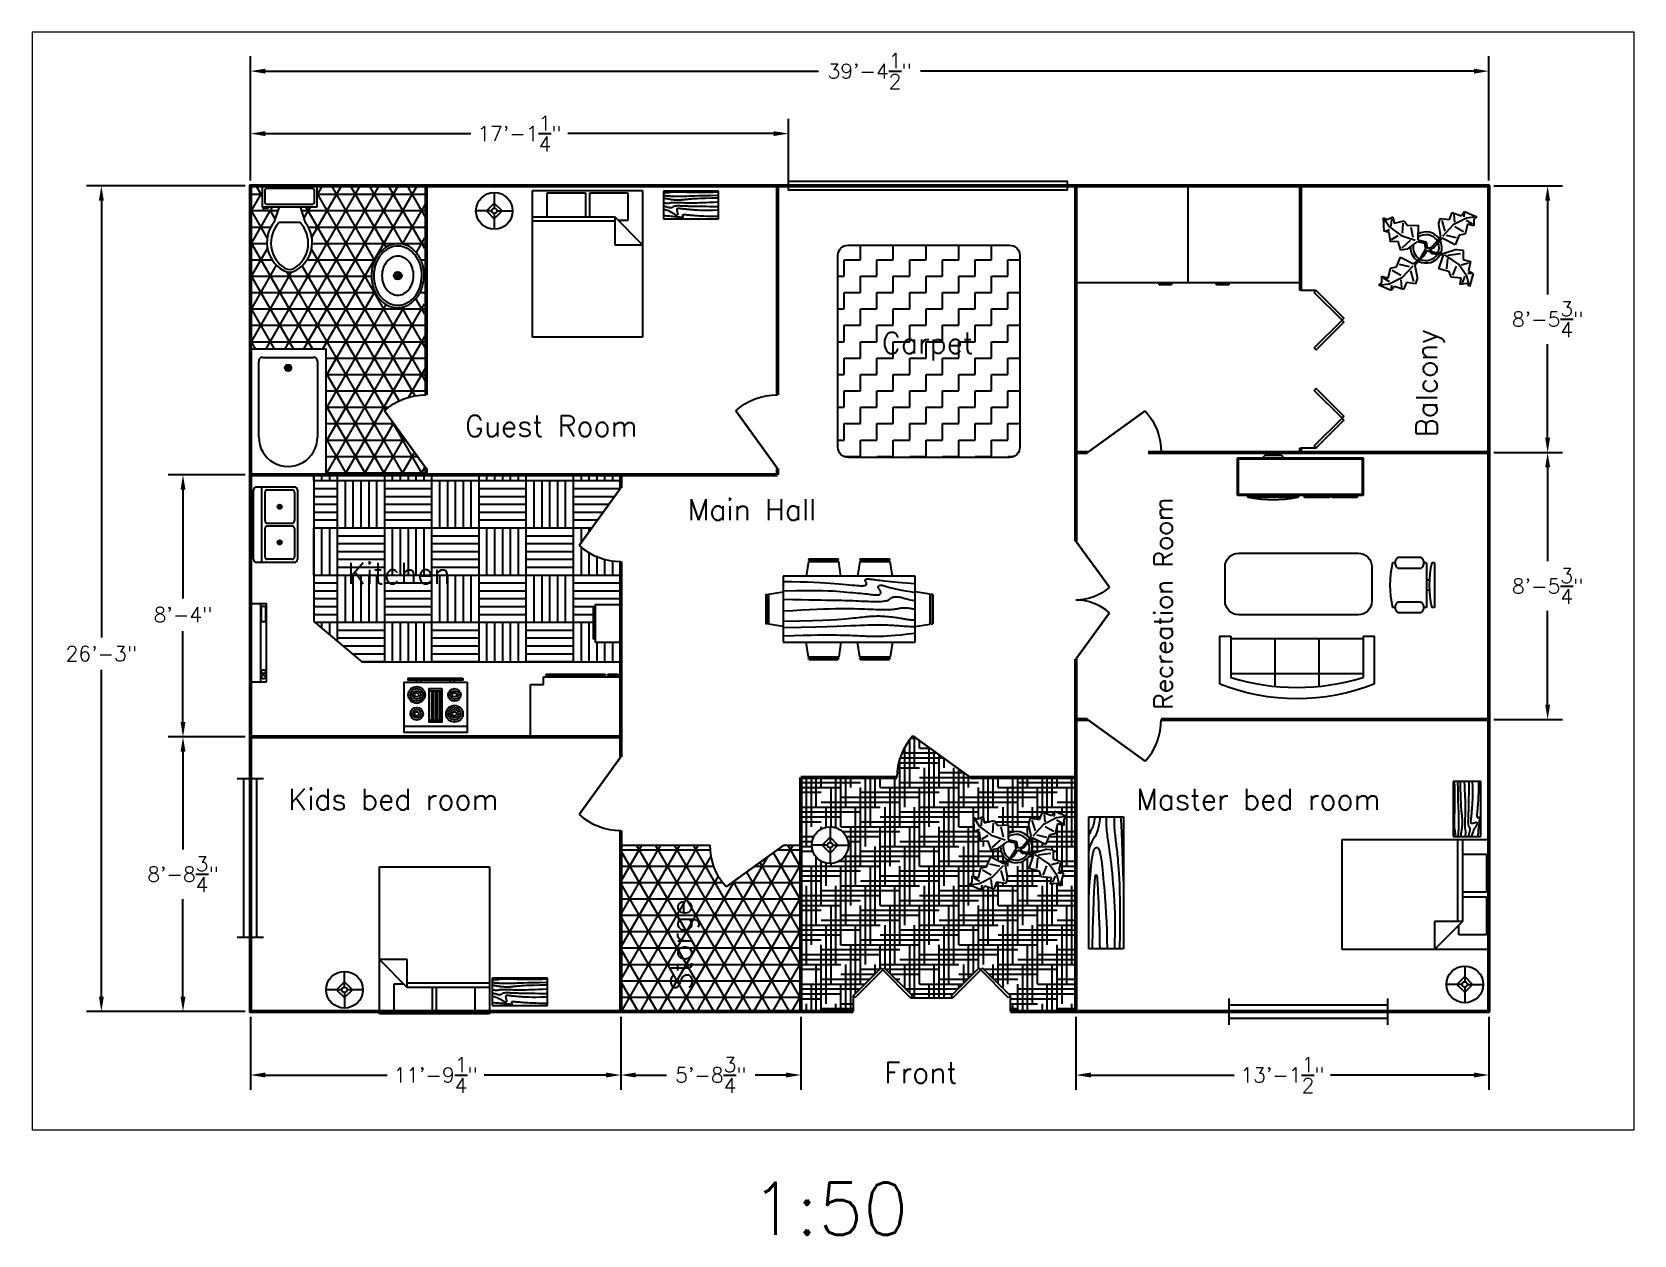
# Paper-space layout 'Floor plan' of a CAD drawing. Header units: inches. Extents: x 0.2 to 12.4, y 1 to 10.1.
# The model-space entities are those that its viewports show. They can reach past a viewport. Long polylines and large blocks are cut down to what shows.
import ezdxf

# ---------------------------------------------------------------- set-up
doc = ezdxf.new("R2010")
doc.units = ezdxf.units.IN
doc.header["$LTSCALE"] = 0.03937
doc.header["$MEASUREMENT"] = 0
for name, color, linetype in [('Blocks', 4, 'Continuous'), ('Dim', 3, 'Continuous'), ('Doors', 6, 'Continuous'), ('Hatches', 2, 'Continuous'), ('Text', 1, 'Continuous')]:
    doc.layers.add(name, color=color, linetype=linetype)
doc.styles.get("Standard").update_dxf_attribs({"font": 'simplex.shx', "height": 0.4})
doc.dimstyles.get("Standard").update_dxf_attribs({"dimscale": 800, "dimtxt": 0.007087, "dimasz": 0.007087, "dimexe": 0.007087, "dimexo": 0.002461, "dimgap": 0.003543, "dimtad": 0, "dimtih": 1, "dimtoh": 1, "dimzin": 0, "dimdsep": 46, "dimlunit": 4, "dimtxsty": 'Standard', "dimcen": 0.003543, "dimadec": 0, "dimazin": 0, "dimtfac": 1, "dimtofl": 0, "dimtmove": 0, "dimatfit": 3, "dimfxl": 0.03937, "dimtolj": 1, "dimtzin": 0, "dimarcsym": 0})

psp = doc.layouts.new('Floor plan')

# ---------------------------------------------------------------- texts
at = {"insert": (5.694, 1.356), "char_height": 0.4, "attachment_point": 1}
psp.add_mtext('1:50', dxfattribs=at)

msp = doc.modelspace()

# ---------------------------------------------------------------- texts
at = {"layer": 'Text', "char_height": 8, "attachment_point": 1}
for s, insert in [('Carpet', (13.518, 102.078)), ('Guest Room', (-145.531, 70.505)), ('Main Hall', (-60.579, 38.524)), ('Kitchen', (-190.508, 14.275)), ('Kids bed room', (-212.972, -71.986)), ('Master bed room', (110.476, -71.986)), ('Front', (14.438, -176.198))]:
    msp.add_mtext_dynamic_manual_height_columns(s, width=112.28997, gutter_width=0.492, heights=[0], dxfattribs=dict(at, insert=insert))
at = {"layer": 'Text', "attachment_point": 1, "rotation": 90}
for s, insert, char_height in [('Balcony', (217.353, 62.256), 8), ('Recreation Room', (117.397, -41.712), 7), ('Storge', (-66.999, -148.745), 8)]:
    msp.add_mtext_dynamic_manual_height_columns(s, width=112.28997, gutter_width=0.492, heights=[0], dxfattribs=dict(at, insert=insert, char_height=char_height))

# ---------------------------------------------------------------- blocks, each defined once
blk = doc.blocks.new('Bed - Queen')
at = {"linetype": 'Continuous'}
for p, q in [((0, -56.000021), (0, 0)), ((0, 0), (41.999993, 0)), ((41.999993, 0), (41.999993, -56.000021)), ((5.599993, -0.84), (20.159986, -0.84)), ((5.599993, -10.08), (5.599993, -0.84)), ((20.159986, -0.84), (20.159986, -10.08)), ((21.839993, -0.84), (36.399993, -0.84)), ((21.839993, -10.08), (21.839993, -0.84)), ((36.399993, -0.84), (36.399993, -11.48)), ((0, -10.08), (31.36, -10.08)), ((31.36, -11.76), (0, -11.76)), ((41.999993, -20.72), (31.36, -10.08)), ((31.36, -10.08), (31.36, -20.72)), ((36.399993, -11.48), (32.759552, -11.48)), ((31.36, -20.72), (41.999993, -20.72)), ((41.999993, -56.000021), (0, -56.000021))]:
    blk.add_line(p, q, dxfattribs=at)
blk = doc.blocks.new('Bath Tub - 26 x 60 in.')
for p, q in [((8, -18), (10, -18)), ((9, -17), (9, -19))]:
    blk.add_line(p, q)
blk.add_lwpolyline([(0, -36), (0, 0), (60, 0), (60, -36)], close=True)
for points in [[(4, -30), (4, -6)], [(6, -4), (42, -4)], [(42, -32), (6, -32)]]:
    blk.add_lwpolyline(points)
for radius in [1.5, 1]:
    blk.add_circle((9, -18), radius)
for centre, radius, start, end in [((5.75, -5.75), 1.77, 81.8699, 188.1301), ((42, -18), 14, 270, 90), ((5.75, -30.25), 1.77, 171.8699, 278.1301)]:
    blk.add_arc(centre, radius, start, end)
blk = doc.blocks.new('Toilet - top')
for p, q in [((9.5, -6), (9.5, -2)), ((-10, -8.5), (-8, -8.5)), ((-10, -9.5), (-10, -8.5)), ((-7, -9.5), (-10, -9.5)), ((-8, -8.5), (-8, -8)), ((-7, -8), (-7, -9.5)), ((-4, -8), (-6, -14)), ((4, -8), (6, -14)), ((4, -14), (-4, -14))]:
    blk.add_line(p, q)
blk.add_lwpolyline([(10.5, -8), (10.5, 0), (-10.5, 0), (-10.5, -8)], close=True)
for points in [[(-9.5, -2), (-9.5, -6)], [(8.5, -1), (-8.5, -1)], [(-8.5, -7), (8.5, -7)]]:
    blk.add_lwpolyline(points)
for centre, radius, start, end in [((-8.62, -1.88), 0.884, 81.8699, 188.1301), ((-8.62, -6.12), 0.884, 171.8699, 278.1301), ((8.62, -1.88), 0.884, 351.8699, 98.1301), ((8.62, -6.12), 0.884, 261.8699, 8.1301), ((3.52, -21.58), 12.17, 141.46911, 247.97143), ((4.2, -21.82), 11.33, 136.36773, 238.94682), ((-3.52, -21.58), 12.17, 292.02843, 38.53071), ((-4.2, -21.82), 11.33, 301.05301, 43.63209), ((0, -27.88), 4, 245.73182, 294.26817), ((0, -29), 4, 254.86053, 285.13947)]:
    blk.add_arc(centre, radius, start, end)
blk = doc.blocks.new('Sink - Oval top')
for p, q in [((-1, 0), (1, 0)), ((0, 1), (0, -1))]:
    blk.add_line(p, q)
at = {"linetype": 'Continuous'}
for points in [[(-12.23, 0.39, 0.117634), (-11.46, -3.36, 0.104469), (-8.88, -6.8, 0.090016), (-5.08, -9.07, 0.08192), (-0.32, -10.02, 0.08192), (4.49, -9.38, 0.090016), (8.42, -7.36, 0.104469), (11.22, -4.09, 0.117634), (12.23, -0.39, 0.117634), (11.46, 3.36, 0.104469), (8.88, 6.8, 0.090016), (5.08, 9.07, 0.08192), (0.32, 10.02, 0.08192), (-4.49, 9.38, 0.090016), (-8.42, 7.36, 0.104469), (-11.22, 4.09, 0.117634)], [(-11.29, 0.16, 0.118622), (-10.52, -3.25, 0.104678), (-8.07, -6.36, 0.089562), (-4.54, -8.37, 0.081185), (-0.13, -9.15, 0.081185), (4.3, -8.49, 0.089562), (7.89, -6.58, 0.104678), (10.42, -3.55, 0.118622), (11.29, -0.16, 0.118622), (10.52, 3.25, 0.104678), (8.07, 6.36, 0.089562), (4.54, 8.37, 0.081185), (0.13, 9.15, 0.081185), (-4.3, 8.49, 0.089562), (-7.89, 6.58, 0.104678), (-10.42, 3.55, 0.118622)], [(-7.42, 0.08, 0.118283), (-6.91, -2.17, 0.104607), (-5.29, -4.21, 0.089718), (-2.97, -5.53, 0.081436), (-0.07, -6.04, 0.081436), (2.84, -5.59, 0.089718), (5.2, -4.33, 0.104607), (6.86, -2.32, 0.118283), (7.42, -0.08, 0.118283), (6.91, 2.17, 0.104607), (5.29, 4.21, 0.089718), (2.97, 5.53, 0.081436), (0.07, 6.04, 0.081436), (-2.84, 5.59, 0.089718), (-5.2, 4.33, 0.104607), (-6.86, 2.32, 0.118283)]]:
    blk.add_lwpolyline(points, format="xyb", close=True, dxfattribs=at)
for radius in [1.5, 1]:
    blk.add_circle((0, 0), radius)
blk = doc.blocks.new('Door - Bifold 60 in. Opening')
for p, q in [((0, 6), (0, 0)), ((60, 0), (60, 6))]:
    blk.add_line(p, q)
for points in [[(0.7071, 5.2929), (0, 6), (10.6066, 16.6066), (11.3137, 15.8995)], [(21.9203, 5.2929), (11.3137, 15.8995), (12.0208, 16.6066), (22.6274, 6)], [(38.0797, 5.2929), (37.3725, 6), (47.9792, 16.6066), (48.6863, 15.8995)], [(59.2929, 5.2929), (48.6863, 15.8995), (49.3933, 16.6066), (60, 6)]]:
    blk.add_lwpolyline(points, close=True)
blk = doc.blocks.new('Window - Wood Frame 36 in. Wide plan')
for p, q in [((0, 6), (0, 0)), ((0, 4.5), (36, 4.5)), ((36, 6), (36, 0)), ((0, 3), (36, 3)), ((0, 1.5), (36, 1.5))]:
    blk.add_line(p, q)
blk = doc.blocks.new('Plant - Rubber or Philodendron')
at = {"linetype": 'Continuous'}
for p, q in [((8.8871, 10.7908), (9.9809, 13.4933)), ((9.9809, 13.4933), (13.3837, 12.301)), ((10.5828, 12.6946), (10.8893, 9.7953)), ((13.3837, 12.301), (14.68, 13.9039)), ((14.5816, 13.2037), (14.3848, 11.8033)), ((14.68, 13.9039), (19.3848, 11.8146)), ((-16.2005, 11.4774), (-13.9899, 8.1064)), ((-16.2005, 11.4774), (-14.8639, 10.7964)), ((-16.0159, 6.3329), (-16.2005, 11.4774)), ((-14.0069, 5.8704), (-16.0159, 6.3329)), ((-15.3434, 6.5514), (-13.9984, 6.9884)), ((-14.8639, 10.7964), (-12.6195, 11.8975)), ((-13.9899, 8.1064), (-9.5434, 4.7185)), ((-13.3174, 8.325), (-13.0735, 11.0065)), ((-12.6195, 11.8975), (-12.1909, 9.4345)), ((-12.1909, 9.4345), (-8.3829, 10.3)), ((-8.8369, 9.409), (-9.0894, 5.6095)), ((-8.3829, 10.3), (-7.0549, 8.501)), ((-7.0549, 8.501), (-3.0284, 8.6941)), ((-4.8529, 4.012), (-5.7184, 7.82)), ((-3.0284, 8.6941), (-3.0709, 3.1041)), ((4.6914, 8.8812), (5.3859, 11.2828)), ((4.6914, 8.8812), (5.5014, 4.4831)), ((5.3859, 11.2828), (8.8871, 10.7908)), ((5.9878, 10.4842), (7.1971, 6.3869)), ((10.3916, 8.7942), (6.2847, 4.4028)), ((15.3859, 11.3055), (10.3916, 8.7942)), ((14.2977, 6.1031), (10.9934, 7.9956)), ((15.7909, 9.1065), (14.8995, 5.3044)), ((15.2875, 10.6053), (17.5907, 9.2105)), ((19.3848, 11.8146), (15.3859, 11.3055)), ((18.1925, 8.4119), (15.7909, 9.1065)), ((19.3848, 11.8146), (18.1868, 10.9119)), ((18.1868, 10.9119), (18.1925, 8.4119)), ((-13.5868, 2.2894), (-14.0069, 5.8704)), ((-10.6784, 2.491), (-13.5868, 2.2894)), ((-13.1329, 3.1804), (-10.6614, 4.727)), ((-9.5858, -0.8715), (-10.6784, 2.491)), ((-9.5434, 4.7185), (-4.1917, 2.9888)), ((-9.1318, 0.0195), (-5.9793, 2.9025)), ((-7.1228, -0.443), (-3.5248, 2.2131)), ((-3.5248, 2.2131), (-3.3011, 2.4355)), ((-3.3011, 2.4355), (-0.5306, 1.7947)), ((-3.0709, 3.1041), (0.0797, 2.3163)), ((-0.5306, 1.7947), (-0.2255, -0.5527)), ((-0.5306, 1.7947), (-0.5306, 1.7947)), ((0.0797, 2.3163), (0.4866, -0.031)), ((0.4866, -0.031), (2.1141, 0.2298)), ((2.1141, 0.2298), (5.4346, 3.9146)), ((6.1032, 3.6844), (2.8262, -0.031)), ((5.4346, 3.9146), (5.5014, 4.4831)), ((11.1089, 1.1958), (6.1032, 3.6844)), ((7.7005, 4.8881), (11.5025, 3.9967)), ((12.7005, 4.8994), (11.1089, 1.1958)), ((14.8995, 5.3044), (12.7005, 4.8994)), ((-11.3237, -7.2629), (-9.7321, -3.5593)), ((-9.7321, -3.5593), (-4.7264, -6.0479)), ((-7.1228, -0.443), (-9.5858, -0.8715)), ((-2.019, -3.6148), (-4.7264, -6.0479)), ((-4.0579, -6.2781), (-0.9375, -3.1608)), ((-2.019, -3.6148), (-0.2255, -0.5527)), ((-0.9375, -3.1608), (0.5883, -0.8135)), ((0.5883, -0.8135), (2.2447, -2.0916)), ((2.8262, -0.031), (1.3003, -0.5527)), ((1.3003, -0.5527), (2.4193, -1.4655)), ((2.2447, -2.0916), (6.7108, -2.6626)), ((2.4193, -1.4655), (6.895, -2.1175)), ((4.943, -7.9659), (6.7108, -2.6626)), ((11.6605, -0.5413), (6.895, -2.1175)), ((12.3677, -6.1981), (7.219, -2.6772)), ((8.125, -4.0768), (7.7715, -7.9659)), ((8.3544, -2.7453), (13.1973, -2.1704)), ((11.6605, -0.5413), (14.1354, -0.8948)), ((16.2567, -5.8446), (13.4283, -6.5517)), ((14.1354, -0.8948), (14.1354, -4.4304)), ((14.1354, -4.4304), (16.9638, -5.1375)), ((16.9638, -5.1375), (16.2567, -8.673)), ((-16.8157, -10.7754), (-14.4141, -11.4699)), ((-16.8101, -13.2754), (-16.8157, -10.7754)), ((-13.9107, -12.9688), (-16.2139, -11.574)), ((-14.4141, -11.4699), (-13.5228, -7.6679)), ((-14.0091, -13.669), (-9.0148, -11.1577)), ((-13.5228, -7.6679), (-11.3237, -7.2629)), ((-12.921, -8.4665), (-9.6166, -10.359)), ((-6.3237, -7.2516), (-10.1257, -6.3602)), ((-9.206, -15.0581), (-9.5126, -12.1588)), ((-9.0148, -11.1577), (-4.9047, -6.8122)), ((-4.611, -12.8477), (-5.8203, -8.7504)), ((-4.1246, -6.8466), (-4.0579, -6.2781)), ((-3.3146, -11.2447), (-4.1246, -6.8466)), ((-3.3146, -11.2447), (-4.0092, -13.6463)), ((8.8321, -9.0266), (4.943, -7.9659)), ((9.5392, -11.1479), (8.8321, -9.0266)), ((13.4283, -11.5015), (9.5392, -11.1479)), ((10.2463, -10.4408), (11.6605, -6.9053)), ((15.5496, -10.7943), (12.3677, -6.1981)), ((13.0748, -13.9763), (13.4283, -11.5015)), ((14.8425, -10.7943), (13.7819, -13.2692)), ((16.6103, -14.6834), (15.5496, -10.7943)), ((17.3174, -9.7337), (15.9032, -9.7337)), ((16.2567, -8.673), (18.0245, -9.7337)), ((18.0245, -9.7337), (16.6103, -14.6834)), ((-18.008, -14.1781), (-16.8101, -13.2754)), ((-18.008, -14.1781), (-14.0091, -13.669)), ((-13.3032, -16.2674), (-18.008, -14.1781)), ((-12.0069, -14.6645), (-13.3032, -16.2674)), ((-13.2048, -15.5672), (-13.008, -14.1668)), ((-8.6042, -15.8568), (-12.0069, -14.6645)), ((-7.5103, -13.1543), (-8.6042, -15.8568)), ((-4.0092, -13.6463), (-7.5103, -13.1543)), ((15.5496, -13.6228), (13.0748, -13.9763)), ((16.6103, -14.6834), (15.5496, -13.6228))]:
    blk.add_line(p, q, dxfattribs=at)
for centre, radius, start, end in [((0, 0), 6.1275, 34.37569, 120.1028), ((0.0308, 0.1664), 6, 178.6147, 235.1169), ((0.0308, 0.1664), 5, 168.1647, 238.6725), ((-0.0601, -0.2075), 5.2461, 33.82192, 124.9414), ((-0.2664, 0.1682), 5.2775, 338.4094, 20.03007), ((-0.098, 0.1364), 6.1288, 341.2017, 26.09184), ((-0.0234, 0.3825), 6.1492, 242.5812, 331.2714), ((-0.1102, 0.4886), 5.2883, 247.3711, 327.472)]:
    blk.add_arc(centre, radius, start, end, dxfattribs=at)
blk = doc.blocks.new('Lamp - Table')
at = {"linetype": 'Continuous'}
for p, q in [((0, 7), (0, 1)), ((-1, 0), (-7, 0)), ((0, 3), (-3, 0)), ((-3, 0), (0, -3)), ((3, 0), (0, 3)), ((0, -3), (3, 0)), ((1, 0), (7, 0)), ((0, -1), (0, -7))]:
    blk.add_line(p, q, dxfattribs=at)
for radius in [7, 1]:
    blk.add_circle((0, 0), radius, dxfattribs=at)
blk = doc.blocks.new('Dining Set - 36 x 72 in.')
at = {"linetype": 'Continuous'}
for p, q in [((-22, 27.5), (-22.1562, 26.50042)), ((-5.8416, 26.5), (-22.1534, 26.5)), ((-22, 27.5), (-6, 27.5)), ((-5.8437, 26.49966), (-6, 27.5)), ((6, 27.5), (5.8438, 26.50042)), ((22.1584, 26.5), (5.8466, 26.5)), ((6, 27.5), (22, 27.5)), ((22.1563, 26.49966), (22, 27.5)), ((36, 18), (-36, 18)), ((-36, 18), (-36, -18)), ((-22.2343, 26.00059), (-23.4847, 17.99762)), ((-22.2304, 26), (-5.7608, 26)), ((-4.5152, 17.99762), (-5.7655, 25.99926)), ((5.7657, 26.00059), (4.5153, 17.99762)), ((5.7696, 26), (22.2392, 26)), ((23.4848, 17.99762), (22.2345, 25.99926)), ((36, -18), (36, 18)), ((-44.0006, 8.23428), (-35.9976, 9.48474)), ((44.0006, 8.23428), (35.9976, 9.48474)), ((-45.5, 8), (-44.5004, 8.15617)), ((-45.5, 8), (-45.5, -8)), ((-44.5, -8.15843), (-44.5, 8.15338)), ((-44, 8.23041), (-44, -8.23915)), ((44, 8.23041), (44, -8.23915)), ((44.5, -8.15843), (44.5, 8.15338)), ((45.5, 8), (44.5005, 8.15617)), ((45.5, 8), (45.5, -8)), ((-44.4997, -8.15631), (-45.5, -8)), ((-35.9976, -9.48476), (-43.9993, -8.2345)), ((35.9976, -9.48476), (43.9993, -8.2345)), ((44.4997, -8.15631), (45.5, -8)), ((-36, -18), (36, -18)), ((-22.2343, -26.0006), (-23.4847, -17.99762)), ((-22.2304, -26), (-5.7608, -26)), ((-4.5152, -17.99762), (-5.7655, -25.99928)), ((5.7657, -26.0006), (4.5153, -17.99762)), ((5.7696, -26), (22.2392, -26)), ((23.4848, -17.99762), (22.2345, -25.99928)), ((-22, -27.5), (-22.1562, -26.50044)), ((-5.8416, -26.5), (-22.1534, -26.5)), ((-22, -27.5), (-6, -27.5)), ((-5.8437, -26.49967), (-6, -27.5)), ((6, -27.5), (5.8438, -26.50044)), ((22.1584, -26.5), (5.8466, -26.5)), ((6, -27.5), (22, -27.5)), ((22.1563, -26.49967), (22, -27.5))]:
    blk.add_line(p, q, dxfattribs=at)
for points in [[(-36, 15), (-31.1772, 14.97754), (-26.8079, 14.91406), (-22.8538, 14.81543), (-19.276, 14.6875), (-16.0362, 14.53613), (-13.0957, 14.36718), (-10.4159, 14.18652), (-7.9583, 14), (-5.6904, 13.81315), (-3.6035, 13.63021), (-1.6954, 13.45508), (0.0365, 13.29166), (1.5945, 13.14388), (2.9811, 13.01562), (4.1988, 12.9108), (5.25, 12.83333), (6.1393, 12.78613), (6.8802, 12.76823), (7.4883, 12.77767), (7.9792, 12.8125), (8.3685, 12.87077), (8.6719, 12.95052), (8.9049, 13.0498), (9.0833, 13.16666), (9.2205, 13.29899), (9.3216, 13.44401), (9.3895, 13.59879), (9.4271, 13.76041), (9.4373, 13.92594), (9.4232, 14.09245), (9.3875, 14.257), (9.3333, 14.41666), (9.2638, 14.56917), (9.1836, 14.71484), (9.0975, 14.85465), (9.0104, 14.98958), (8.9272, 15.1206), (8.8529, 15.2487), (8.7922, 15.37483), (8.75, 15.5), (8.7305, 15.62467), (8.7344, 15.74739), (8.7617, 15.86621), (8.8125, 15.97916), (8.8867, 16.08431), (8.9844, 16.17968), (9.1055, 16.26334), (9.25, 16.33333), (9.4189, 16.38802), (9.6172, 16.42708), (9.8506, 16.45052), (10.125, 16.45833), (10.4463, 16.45052), (10.8203, 16.42708), (11.2529, 16.38802), (11.75, 16.33333), (12.3184, 16.26318), (12.9694, 16.17838), (13.7151, 16.07991), (14.5677, 15.96875), (15.5395, 15.84586), (16.6426, 15.71224), (17.8893, 15.56884), (19.2917, 15.41666), (20.859, 15.25667), (22.5879, 15.08984), (24.4721, 14.91715), (26.5052, 14.73958), (28.6809, 14.5581), (30.9929, 14.3737), (33.4347, 14.18733), (36, 14)], [(-36, 10), (-28.9766, 10.14274), (-23.1725, 10.20442), (-18.4241, 10.19775), (-14.5677, 10.13541), (-11.4399, 10.03011), (-8.877, 9.89453), (-6.7154, 9.74137), (-4.7917, 9.58333), (-2.9698, 9.43082), (-1.2246, 9.28515), (0.4415, 9.14534), (2.026, 9.01041), (3.5266, 8.87939), (4.9408, 8.7513), (6.266, 8.62516), (7.5, 8.5), (8.6411, 8.37549), (9.6914, 8.2539), (10.6538, 8.13818), (11.5312, 8.03125), (12.3267, 7.93603), (13.043, 7.85547), (13.6831, 7.79248), (14.25, 7.75), (14.7471, 7.7303), (15.1797, 7.73307), (15.5537, 7.75732), (15.875, 7.80208), (16.1494, 7.86637), (16.3828, 7.94922), (16.5811, 8.04964), (16.75, 8.16666), (16.8944, 8.29915), (17.0143, 8.44531), (17.1089, 8.60319), (17.1771, 8.77083), (17.218, 8.94629), (17.2305, 9.1276), (17.2137, 9.31282), (17.1667, 9.5), (17.0895, 9.6875), (16.987, 9.875), (16.8649, 10.0625), (16.7292, 10.25), (16.5856, 10.4375), (16.4401, 10.625), (16.2985, 10.8125), (16.1667, 11), (16.05, 11.18733), (15.9518, 11.3737), (15.8752, 11.5581), (15.8229, 11.73958), (15.798, 11.91715), (15.8034, 12.08984), (15.842, 12.25667), (15.9167, 12.41666), (16.0295, 12.56836), (16.1784, 12.70833), (16.3605, 12.83268), (16.5729, 12.9375), (16.8127, 13.01888), (17.0768, 13.07291), (17.3625, 13.0957), (17.6667, 13.08333), (17.9894, 13.03312), (18.3418, 12.94726), (18.7382, 12.82918), (19.1927, 12.68229), (19.7195, 12.51001), (20.3327, 12.31575), (21.0465, 12.10294), (21.875, 11.875), (22.8357, 11.63354), (23.959, 11.37304), (25.2786, 11.08618), (26.8282, 10.76562), (28.6414, 10.40405), (30.752, 9.99414), (33.1936, 9.52856), (36, 9)], [(-36, 5.5), (-30.7157, 5.3348), (-26.069, 5.20963), (-21.9946, 5.11767), (-18.4271, 5.05208), (-15.3009, 5.00602), (-12.5508, 4.97265), (-10.1112, 4.94515), (-7.9167, 4.91666), (-5.909, 4.88167), (-4.0586, 4.83984), (-2.3429, 4.79215), (-0.7396, 4.73958), (0.7739, 4.6831), (2.22, 4.6237), (3.6213, 4.56233), (5, 4.5), (6.373, 4.43782), (7.7344, 4.3776), (9.0723, 4.32129), (10.375, 4.27083), (11.6309, 4.22819), (12.8281, 4.19531), (13.9551, 4.17415), (15, 4.16666), (15.954, 4.17448), (16.819, 4.19791), (17.6001, 4.23698), (18.3021, 4.29166), (18.9299, 4.36198), (19.4883, 4.44791), (19.9823, 4.54948), (20.4167, 4.66666), (20.7969, 4.79899), (21.1302, 4.94401), (21.4245, 5.09879), (21.6875, 5.26041), (21.9271, 5.42594), (22.1511, 5.59245), (22.3672, 5.757), (22.5834, 5.91666), (22.8065, 6.06868), (23.0404, 6.21093), (23.2879, 6.34147), (23.5521, 6.45833), (23.8358, 6.55957), (24.142, 6.64323), (24.4735, 6.70735), (24.8334, 6.75), (25.2235, 6.76969), (25.642, 6.76692), (26.0858, 6.74267), (26.5521, 6.69791), (27.0379, 6.63362), (27.5404, 6.55078), (28.0565, 6.45036), (28.5834, 6.33333), (29.1242, 6.19987), (29.7071, 6.04687), (30.3661, 5.87044), (31.1354, 5.66666), (32.0493, 5.43164), (33.142, 5.16146), (34.4475, 4.85221), (36, 4.5)], [(-36, -1), (-30.7915, -0.6591), (-26.0195, -0.38216), (-21.6519, -0.16284), (-17.6563, 0.00521), (-14.0005, 0.12833), (-10.6523, 0.21289), (-7.5796, 0.26522), (-4.75, 0.29166), (-2.134, 0.29793), (0.2878, 0.28711), (2.5317, 0.26163), (4.6146, 0.22396), (6.5529, 0.17651), (8.3633, 0.12174), (10.0623, 0.06209), (11.6667, 0), (13.1899, -0.06201), (14.6341, -0.1211), (15.9982, -0.17432), (17.2813, -0.21875), (18.4823, -0.25147), (19.6003, -0.26953), (20.6343, -0.27002), (21.5834, -0.25), (22.4481, -0.20768), (23.2357, -0.14584), (23.9549, -0.06836), (24.6146, 0.02083), (25.2235, 0.11784), (25.7904, 0.21875), (26.3241, 0.31966), (26.8334, 0.41666), (27.3265, 0.50618), (27.8099, 0.58593), (28.2894, 0.65397), (28.7709, 0.70833), (29.2601, 0.74707), (29.763, 0.76823), (30.2855, 0.76985), (30.8334, 0.75), (31.4088, 0.70784), (31.9994, 0.64713), (32.589, 0.57275), (33.1615, 0.48958), (33.7008, 0.4025), (34.1908, 0.3164), (34.6153, 0.23616), (34.9584, 0.16666), (35.2099, 0.11165), (35.3848, 0.07031), (35.504, 0.04069), (35.5886, 0.02083), (35.6594, 0.00879), (35.7377, 0.0026), (35.8442, 0.00032), (36, 0)], [(-36, -6.5), (-27.1843, -6.31267), (-20.084, -6.1263), (-14.469, -5.9419), (-10.1094, -5.76042), (-6.7752, -5.58285), (-4.2363, -5.41016), (-2.2629, -5.24333), (-0.625, -5.08334), (0.8708, -4.93099), (2.2715, -4.78646), (3.5872, -4.64974), (4.8281, -4.52084), (6.0046, -4.39974), (7.127, -4.28646), (8.2053, -4.18099), (9.25, -4.08334), (10.2705, -3.99382), (11.2734, -3.91407), (12.2647, -3.84603), (13.25, -3.79167), (14.2354, -3.75293), (15.2266, -3.73177), (16.2295, -3.73015), (17.25, -3.75), (18.2912, -3.79248), (19.3451, -3.85547), (20.4009, -3.93604), (21.4479, -4.03125), (22.4754, -4.13819), (23.4727, -4.25391), (24.4289, -4.37549), (25.3334, -4.5), (26.1785, -4.62492), (26.9694, -4.74935), (27.7145, -4.87281), (28.4219, -4.99479), (29.1, -5.11483), (29.7572, -5.23242), (30.4016, -5.34709), (31.0417, -5.45834), (31.6837, -5.56437), (32.3262, -5.65821), (32.9658, -5.73153), (33.599, -5.77604), (34.2224, -5.78345), (34.8327, -5.74545), (35.4264, -5.65373), (36, -5.5)], [(-36, -10), (-26.4022, -9.81299), (-18.4675, -9.62891), (-11.9839, -9.45069), (-6.7396, -9.28125), (-2.5226, -9.12354), (0.8789, -8.98047), (3.6769, -8.85498), (6.0833, -8.75), (8.2767, -8.66765), (10.3021, -8.60677), (12.1712, -8.56543), (13.8958, -8.54167), (15.4876, -8.53353), (16.9583, -8.53907), (18.3197, -8.55632), (19.5834, -8.58334), (20.7616, -8.61841), (21.8685, -8.66081), (22.9188, -8.71004), (23.9271, -8.76563), (24.9081, -8.82707), (25.8763, -8.89388), (26.8465, -8.96558), (27.8334, -9.04167), (28.8474, -9.12118), (29.8828, -9.20117), (30.93, -9.27824), (31.9792, -9.34896), (33.0205, -9.40991), (34.0443, -9.45768), (35.0407, -9.48885), (36, -9.5)], [(-36, -14.5), (-30.0881, -14.33513), (-25.0332, -14.21224), (-20.7312, -14.12647), (-17.0781, -14.07292), (-13.97, -14.04671), (-11.3027, -14.04297), (-8.9724, -14.05681), (-6.875, -14.08334), (-4.9224, -14.11833), (-3.0905, -14.16016), (-1.3709, -14.20785), (0.2448, -14.26042), (1.7647, -14.3169), (3.1973, -14.3763), (4.5507, -14.43767), (5.8333, -14.5), (7.0554, -14.5621), (8.235, -14.62175), (9.3922, -14.67652), (10.5469, -14.72396), (11.7192, -14.76164), (12.929, -14.78711), (14.1965, -14.79794), (15.5417, -14.79167), (16.9933, -14.76424), (18.6152, -14.70508), (20.4804, -14.60197), (22.6615, -14.44271), (25.2312, -14.21509), (28.2624, -13.9069), (31.8277, -13.50594), (36, -13)]]:
    blk.add_lwpolyline(points, dxfattribs=at)
blk = doc.blocks.new('Sofa - Roundback 7 ft.')
at = {"linetype": 'Continuous'}
for p, q in [((-12.00002, -32.4421), (-12.00003, -6.5971)), ((11.99997, -32.4421), (11.99998, -6.5971)), ((-36.000027, -34), (-36.000027, -11.4696)), ((-35.999844, -13.3819), (35.9998, -13.3819)), ((35.99998, -34), (35.99998, -11.4696)), ((-36.000027, -32.4421), (35.99998, -32.4421))]:
    blk.add_line(p, q, dxfattribs=at)
for points in [[(-36.000027, -34), (-42.000027, -34), (-42.000027, -8)], [(41.99998, -8), (41.99998, -34), (35.99998, -34)]]:
    blk.add_lwpolyline(points, dxfattribs=at)
for centre, radius, start, end in [((0, -114.25), 114.25, 68.43141, 111.5686), ((-0.00001, -127.1968), 121.1968, 72.72033, 107.2797)]:
    blk.add_arc(centre, radius, start, end, dxfattribs=at)
blk = doc.blocks.new('Door')
at = {"lineweight": 30}
blk.add_line((0, 0), (15.93, 22.03), dxfattribs=at)
blk.add_arc((-0.03, 4.2), 23.92, 48.17389, 89.93971)
blk = doc.blocks.new('Entertainment Center')
at = {"linetype": 'Continuous'}
for p, q in [((-4, 0), (-5, -1)), ((4, 0), (-4, 0)), ((5, -1), (4, 0)), ((-17, -19), (-17, -1)), ((-17, -1), (43, -1)), ((-16.5, -18.5), (-16.5, -1.5)), ((-16.5, -1.5), (42.5, -1.5)), ((42.5, -1.5), (42.5, -18.5)), ((43, -1), (43, -19)), ((43, -19), (-17, -19)), ((42.5, -18.5), (-16.5, -18.5)), ((-12, -20), (-12, -19)), ((12, -20), (-12, -20)), ((12, -19), (12, -20)), ((15, -20), (15, -19)), ((27, -20), (15, -20)), ((27, -19), (27, -20)), ((28, -20), (28, -19)), ((40, -20), (28, -20)), ((40, -19), (40, -20))]:
    blk.add_line(p, q, dxfattribs=at)
blk.add_arc((0, 40), 61, 259.6111, 280.3889, dxfattribs=at)
blk = doc.blocks.new('Chair - Desk')
at = {"linetype": 'Continuous'}
for p, q in [((-8.5, 0), (-8.5, -1)), ((-8.5, 0), (8.5, 0)), ((8.5, 0), (8.5, -1)), ((-10.5, -5), (-10.5, -14)), ((-8.5, -3), (-8.5, -4)), ((-8.5, -3), (8.5, -3)), ((-6.5, -14), (-6.5, -5)), ((-2, -3), (-2, -1.9355)), ((2, -1.9576), (2, -3)), ((6.5, -5), (6.5, -14)), ((8.5, -3), (8.5, -4)), ((10.5, -14), (10.5, -5)), ((-8.5, -15), (-8.5, -16)), ((8.5, -15), (8.5, -16))]:
    blk.add_line(p, q, dxfattribs=at)
for centre, radius, start, end in [((-8.5, -6.5), 2.5, 36.8699, 143.1301), ((0, 34.625), 36.625, 256.5803, 283.4197), ((8.5, -6.5), 2.5, 36.8699, 143.1301), ((-8.5, -12.5), 2.5, 216.8699, 323.1301), ((0, 19.625), 36.625, 256.5803, 283.4197), ((8.5, -12.5), 2.5, 216.8699, 323.1301)]:
    blk.add_arc(centre, radius, start, end, dxfattribs=at)
blk = doc.blocks.new('Table - Rectangular Woodgrain 60 x 30 in.')
at = {"linetype": 'Continuous'}
for p, q in [((0, 0), (0, -30)), ((60, 0), (0, 0)), ((60, -30), (60, 0)), ((0, -30), (60, -30))]:
    blk.add_line(p, q, dxfattribs=at)
for points in [[(0, -2.4), (4.8155, -2.418), (9.0302, -2.4688), (12.709, -2.5477), (15.9167, -2.65), (18.7181, -2.7711), (21.1781, -2.9063), (23.3616, -3.0508), (25.3333, -3.2), (27.1477, -3.3495), (28.8172, -3.4958), (30.3437, -3.636), (31.7291, -3.7667), (32.9756, -3.8849), (34.0849, -3.9875), (35.059, -4.0714), (35.9, -4.1334), (36.6114, -4.1711), (37.2041, -4.1854), (37.6906, -4.1779), (38.0833, -4.15), (38.3948, -4.1034), (38.6375, -4.0396), (38.8239, -3.9602), (38.9666, -3.8667), (39.0764, -3.7608), (39.1573, -3.6448), (39.2116, -3.521), (39.2416, -3.3917), (39.2498, -3.2593), (39.2385, -3.1261), (39.21, -2.9944), (39.1666, -2.8667), (39.111, -2.7447), (39.0468, -2.6281), (38.978, -2.5163), (38.9083, -2.4083), (38.8418, -2.3035), (38.7823, -2.201), (38.7337, -2.1001), (38.7, -2), (38.6844, -1.9003), (38.6875, -1.8021), (38.7094, -1.707), (38.75, -1.6167), (38.8094, -1.5326), (38.8875, -1.4563), (38.9844, -1.3893), (39.1, -1.3333), (39.2351, -1.2896), (39.3937, -1.2583), (39.5804, -1.2396), (39.8, -1.2333), (40.057, -1.2396), (40.3562, -1.2583), (40.7023, -1.2896), (41.1, -1.3333), (41.5547, -1.3895), (42.0755, -1.4573), (42.6721, -1.5361), (43.3542, -1.625), (44.1316, -1.7233), (45.014, -1.8302), (46.0114, -1.9449), (47.1333, -2.0667), (48.3862, -2.1947), (49.7625, -2.3281), (51.2513, -2.4663), (52.8416, -2.6083), (54.5226, -2.7535), (56.2833, -2.9011), (58.1127, -3.0501), (60, -3.2)], [(0, -9.2), (6.5759, -9.0858), (11.9385, -9.0365), (16.2527, -9.0418), (19.6833, -9.0917), (22.3952, -9.1759), (24.5531, -9.2844), (26.322, -9.4069), (27.8666, -9.5333), (29.3241, -9.6553), (30.7203, -9.7719), (32.0532, -9.8837), (33.3208, -9.9917), (34.5213, -10.0965), (35.6526, -10.199), (36.7128, -10.2999), (37.7, -10.4), (38.6129, -10.4996), (39.4531, -10.5969), (40.223, -10.6895), (40.925, -10.775), (41.5613, -10.8512), (42.1344, -10.9156), (42.6465, -10.966), (43.1, -11), (43.4976, -11.0158), (43.8437, -11.0136), (44.143, -10.9942), (44.4, -10.9583), (44.6195, -10.9069), (44.8062, -10.8406), (44.9648, -10.7603), (45.1, -10.6667), (45.2155, -10.5598), (45.3114, -10.4365), (45.3871, -10.2929), (45.4416, -10.125), (45.4743, -9.929), (45.4844, -9.7011), (45.4709, -9.4371), (45.4333, -9.1333), (45.3716, -8.7883), (45.2896, -8.4104), (45.1919, -8.0107), (45.0833, -7.6), (44.9685, -7.1893), (44.8521, -6.7896), (44.7388, -6.4117), (44.6333, -6.0667), (44.54, -5.7628), (44.4614, -5.4979), (44.4001, -5.2675), (44.3583, -5.0667), (44.3384, -4.8909), (44.3427, -4.7354), (44.3736, -4.5956), (44.4333, -4.4667), (44.5236, -4.3453), (44.6427, -4.2333), (44.7884, -4.1339), (44.9583, -4.05), (45.1501, -3.9849), (45.3614, -3.9417), (45.59, -3.9234), (45.8333, -3.9333), (46.0915, -3.9749), (46.3734, -4.0531), (46.6906, -4.1736), (47.0542, -4.3417), (47.4756, -4.5629), (47.9661, -4.8427), (48.5372, -5.1866), (49.2, -5.6), (49.9676, -6.0844), (50.8594, -6.625), (51.8965, -7.2031), (53.1, -7.8), (54.491, -8.3969), (56.0906, -8.975), (57.9199, -9.5156), (60, -10)], [(0, -12.8), (5.1847, -12.9322), (9.6213, -13.0323), (13.3963, -13.1059), (16.5958, -13.1583), (19.3063, -13.1952), (21.614, -13.2219), (23.6054, -13.2439), (25.3666, -13.2667), (26.9728, -13.2947), (28.4531, -13.3281), (29.8256, -13.3663), (31.1083, -13.4083), (32.3191, -13.4535), (33.476, -13.501), (34.597, -13.5501), (35.7, -13.6), (36.7984, -13.6497), (37.8875, -13.6979), (38.9578, -13.743), (40, -13.7833), (41.0047, -13.8174), (41.9625, -13.8438), (42.864, -13.8607), (43.7, -13.8667), (44.4631, -13.8604), (45.1552, -13.8417), (45.7801, -13.8104), (46.3416, -13.7667), (46.8439, -13.7104), (47.2906, -13.6417), (47.6858, -13.5604), (48.0333, -13.4667), (48.3375, -13.3608), (48.6042, -13.2448), (48.8396, -13.121), (49.05, -12.9917), (49.2417, -12.8593), (49.4208, -12.7261), (49.5937, -12.5944), (49.7667, -12.4667), (49.9452, -12.3451), (50.1323, -12.2313), (50.3303, -12.1268), (50.5416, -12.0333), (50.7686, -11.9524), (51.0135, -11.8854), (51.2788, -11.8341), (51.5666, -11.8), (51.8785, -11.7843), (52.2116, -11.7865), (52.562, -11.8059), (52.926, -11.8417), (53.2998, -11.8931), (53.6795, -11.9594), (54.0614, -12.0397), (54.4416, -12.1333), (54.8223, -12.2401), (55.2293, -12.3625), (55.6942, -12.5037), (56.2489, -12.6667), (56.9251, -12.8547), (57.7545, -13.0708), (58.7689, -13.3182), (60, -13.6)], [(0, -18), (5.124, -17.7273), (9.6609, -17.5057), (13.6705, -17.3303), (17.2125, -17.1958), (20.3467, -17.0973), (23.1328, -17.0297), (25.6307, -16.9878), (27.9, -16.9667), (29.9928, -16.9617), (31.9302, -16.9703), (33.7254, -16.9907), (35.3917, -17.0208), (36.9423, -17.0588), (38.3906, -17.1026), (39.7499, -17.1503), (41.0333, -17.2), (42.2519, -17.2496), (43.4073, -17.2969), (44.4986, -17.3395), (45.525, -17.375), (46.4858, -17.4012), (47.3802, -17.4156), (48.2074, -17.416), (48.9667, -17.4), (49.6583, -17.3662), (50.2872, -17.3167), (50.8595, -17.2547), (51.3812, -17.1833), (51.8584, -17.1057), (52.2971, -17.025), (52.7034, -16.9443), (53.0833, -16.8667), (53.443, -16.7951), (53.789, -16.7313), (54.128, -16.6768), (54.4666, -16.6334), (54.8115, -16.6024), (55.1693, -16.5854), (55.5465, -16.5841), (55.95, -16.6), (56.3828, -16.6337), (56.8346, -16.6823), (57.2915, -16.7418), (57.7396, -16.8084), (58.165, -16.878), (58.5539, -16.9469), (58.8924, -17.0111), (59.1666, -17.0667), (59.3679, -17.1107), (59.5078, -17.1438), (59.6032, -17.1675), (59.6708, -17.1833), (59.7275, -17.193), (59.7901, -17.1979), (59.8753, -17.1998), (60, -17.2)], [(0, -22.4), (8.0098, -22.2501), (14.4094, -22.1011), (19.4168, -21.9535), (23.25, -21.8083), (26.1269, -21.6663), (28.2656, -21.5281), (29.884, -21.3947), (31.2, -21.2667), (32.3967, -21.1448), (33.5172, -21.0292), (34.5697, -20.9198), (35.5625, -20.8167), (36.5037, -20.7198), (37.4015, -20.6292), (38.2642, -20.5448), (39.1, -20.4667), (39.9164, -20.3951), (40.7187, -20.3313), (41.5117, -20.2768), (42.3, -20.2333), (43.0883, -20.2024), (43.8812, -20.1854), (44.6836, -20.1841), (45.5, -20.2), (46.3328, -20.234), (47.1747, -20.2844), (48.0163, -20.3488), (48.8479, -20.425), (49.66, -20.5106), (50.4429, -20.6031), (51.1872, -20.7004), (51.8833, -20.8), (52.5246, -20.8999), (53.1166, -20.9995), (53.6681, -21.0983), (54.1875, -21.1958), (54.6834, -21.2919), (55.1646, -21.3859), (55.6394, -21.4777), (56.1167, -21.5667), (56.6028, -21.6515), (57.0961, -21.7266), (57.5929, -21.7852), (58.0896, -21.8208), (58.5823, -21.8268), (59.0674, -21.7964), (59.5412, -21.723), (60, -21.6)], [(0, -25.2), (8.6355, -25.0504), (15.7026, -24.9031), (21.4049, -24.7606), (25.9458, -24.625), (29.529, -24.4988), (32.3578, -24.3844), (34.6359, -24.284), (36.5667, -24.2), (38.3213, -24.1341), (39.9417, -24.0854), (41.437, -24.0523), (42.8167, -24.0333), (44.0901, -24.0268), (45.2667, -24.0313), (46.3557, -24.0451), (47.3667, -24.0667), (48.309, -24.0947), (49.1928, -24.1287), (50.0284, -24.168), (50.826, -24.2125), (51.5959, -24.2617), (52.3483, -24.3151), (53.0935, -24.3725), (53.8417, -24.4334), (54.6009, -24.497), (55.3699, -24.561), (56.1454, -24.6226), (56.9239, -24.6792), (57.7021, -24.7279), (58.4764, -24.7662), (59.2435, -24.7911), (60, -24.8)], [(0, -28.8), (5.6867, -28.6681), (10.45, -28.5698), (14.407, -28.5012), (17.675, -28.4584), (20.3711, -28.4374), (22.6125, -28.4344), (24.5164, -28.4455), (26.2, -28.4667), (27.762, -28.4947), (29.2276, -28.5281), (30.6033, -28.5663), (31.8958, -28.6084), (33.1118, -28.6535), (34.2578, -28.7011), (35.3405, -28.7501), (36.3666, -28.8), (37.3443, -28.8497), (38.288, -28.8974), (39.2137, -28.9412), (40.1375, -28.9792), (41.0753, -29.0093), (42.0432, -29.0297), (43.0572, -29.0384), (44.1333, -29.0333), (45.2936, -29.0114), (46.5843, -28.9641), (48.0579, -28.8816), (49.7666, -28.7542), (51.7629, -28.5721), (54.0989, -28.3255), (56.8272, -28.0048), (60, -27.6)]]:
    blk.add_lwpolyline(points, dxfattribs=at)
blk = doc.blocks.new('Hutch - 19 x 72 in.')
at = {"linetype": 'Continuous'}
for p, q in [((0, -19), (0, 0)), ((0, 0), (71.999994, 0)), ((71.999994, 0), (71.999994, -19)), ((71.999994, -19), (0, -19))]:
    blk.add_line(p, q, dxfattribs=at)
for points in [[(26.99999, 0), (32.30411, -0.35238), (36.66731, -0.66276), (40.20336, -0.93603), (43.02603, -1.17708), (45.2491, -1.39079), (46.98632, -1.58203), (48.35147, -1.7557), (49.45833, -1.91667), (50.40388, -2.06917), (51.21809, -2.21484), (51.91414, -2.35465), (52.5052, -2.48958), (53.00447, -2.6206), (53.42512, -2.7487), (53.78035, -2.87484), (54.08333, -3), (54.34537, -3.12516), (54.57031, -3.2513), (54.76008, -3.37939), (54.91666, -3.51042), (55.04198, -3.64534), (55.13801, -3.78516), (55.2067, -3.93083), (55.24999, -4.08333), (55.26904, -4.24316), (55.26171, -4.40885), (55.22509, -4.57845), (55.15624, -4.75), (55.05224, -4.92155), (54.91015, -5.09115), (54.72704, -5.25684), (54.49999, -5.41667), (54.22493, -5.56934), (53.89322, -5.71615), (53.49511, -5.85905), (53.02083, -6), (52.4606, -6.14095), (51.80468, -6.28385), (51.04329, -6.43066), (50.16666, -6.58333), (49.16007, -6.74381), (47.98892, -6.91406), (46.61368, -7.09603), (44.99478, -7.29167), (43.09268, -7.50293), (40.86783, -7.73177), (38.28067, -7.98014), (35.29166, -8.25), (31.87654, -8.54053), (28.07226, -8.83984), (23.93107, -9.1333), (19.5052, -9.40625), (14.84692, -9.64404), (10.00846, -9.83203), (5.04207, -9.95557), (0, -10)], [(52.99999, 0), (54.87133, -0.53955), (56.39257, -1.03516), (57.61205, -1.48975), (58.57812, -1.90625), (59.3391, -2.2876), (59.94335, -2.63672), (60.4392, -2.95654), (60.87499, -3.25), (61.29247, -3.52002), (61.70702, -3.76953), (62.12743, -4.00146), (62.56249, -4.21875), (63.02099, -4.42432), (63.51171, -4.62109), (64.04345, -4.81201), (64.62499, -5), (65.26489, -5.1875), (65.9707, -5.375), (66.74975, -5.5625), (67.60937, -5.75), (68.55688, -5.9375), (69.5996, -6.125), (70.744867, -6.3125), (71.999994, -6.5)], [(61.49999, 0), (62.35961, -0.35254), (63.08007, -0.66406), (63.68627, -0.94043), (64.20312, -1.1875), (64.65551, -1.41113), (65.06835, -1.61719), (65.46655, -1.81152), (65.87499, -2), (66.31762, -2.1875), (66.81445, -2.375), (67.38452, -2.5625), (68.04687, -2.75), (68.82055, -2.9375), (69.7246, -3.125), (70.77807, -3.3125), (71.999994, -3.5)], [(0, -2), (11.2006, -2.34123), (19.90169, -2.62044), (26.43969, -2.84595), (31.15103, -3.02604), (34.37214, -3.16903), (36.43945, -3.2832), (37.68936, -3.37687), (38.45833, -3.45833), (39.02937, -3.53459), (39.472, -3.60742), (39.80232, -3.67733), (40.03645, -3.74479), (40.1905, -3.8103), (40.28059, -3.87435), (40.32283, -3.93742), (40.33333, -4), (40.32405, -4.0625), (40.29036, -4.125), (40.22346, -4.1875), (40.11458, -4.25), (39.95491, -4.3125), (39.73567, -4.375), (39.44807, -4.4375), (39.08333, -4.5), (38.62491, -4.56282), (38.02538, -4.6276), (37.22957, -4.69629), (36.18228, -4.77083), (34.82836, -4.85319), (33.11262, -4.94531), (30.97989, -5.04915), (28.37499, -5.16667), (25.27416, -5.29818), (21.77929, -5.4375), (18.02368, -5.57682), (14.14062, -5.70833), (10.26342, -5.82422), (6.52539, -5.91667), (3.05981, -5.97786), (0, -6)], [(71.999994, -9.5), (70.071934, -9.51147), (68.38801, -9.54492), (66.91113, -9.59888), (65.60416, -9.67187), (64.43001, -9.76245), (63.35156, -9.86914), (62.3317, -9.99048), (61.33333, -10.125), (60.32128, -10.27157), (59.26822, -10.43034), (58.14876, -10.60181), (56.93749, -10.78646), (55.60904, -10.98478), (54.13801, -11.19726), (52.49902, -11.4244), (50.66666, -11.66667), (48.62239, -11.92358), (46.37499, -12.19075), (43.9401, -12.46281), (41.33333, -12.73437), (38.57031, -13.00008), (35.66666, -13.25456), (32.63801, -13.49243), (29.49999, -13.70833), (26.26367, -13.89689), (22.92187, -14.05273), (19.46289, -14.17049), (15.875, -14.24479), (12.14648, -14.27026), (8.26562, -14.24154), (4.2207, -14.15324), (0, -14)], [(0, -17), (8.37556, -17.14274), (15.58268, -17.20443), (21.74194, -17.19775), (26.97395, -17.13542), (31.39933, -17.03011), (35.13866, -16.89453), (38.31257, -16.74137), (41.04166, -16.58333), (43.4322, -16.43083), (45.5332, -16.28516), (47.37931, -16.14534), (49.0052, -16.01042), (50.44555, -15.87939), (51.73502, -15.7513), (52.90828, -15.62516), (53.99999, -15.5), (55.04044, -15.37508), (56.04231, -15.25065), (57.01391, -15.1272), (57.96353, -15.00521), (58.89949, -14.88517), (59.83007, -14.76758), (60.76358, -14.65291), (61.70833, -14.54167), (62.6752, -14.43465), (63.68554, -14.33398), (64.76326, -14.24211), (65.93229, -14.16146), (67.21655, -14.09448), (68.63997, -14.04362), (70.226475, -14.01131), (71.999994, -14)], [(36.99999, -19), (42.40038, -18.8125), (47.95312, -18.625), (53.43554, -18.4375), (58.62499, -18.25), (63.29882, -18.0625), (67.23437, -17.875), (70.208978, -17.6875), (71.999994, -17.5)]]:
    blk.add_lwpolyline(points, dxfattribs=at)
blk = doc.blocks.new('Range-Oven - 30 in top')
for p, q in [((0, -3), (30, -3)), ((12, -6), (18, -6)), ((13, -20), (13, -6)), ((14, -6), (14, -20)), ((15, -20), (15, -6)), ((16, -6), (16, -20)), ((17, -20), (17, -6)), ((18, -20), (12, -20)), ((6, -24), (6, -25)), ((8, -25), (8, -24)), ((22, -25), (22, -24)), ((24, -24), (24, -25))]:
    blk.add_line(p, q)
for points in [[(0, -24), (0, 0), (30, 0), (30, -24)], [(12, -21), (12, -5), (18, -5), (18, -21)], [(2, -26), (2, -25), (28, -25), (28, -26)]]:
    blk.add_lwpolyline(points, close=True)
for centre, radius in [((6, -9), 4), ((6, -9), 3), ((6, -9), 2), ((24, -9), 3), ((24, -9), 2), ((6, -18), 3), ((6, -9), 1), ((24, -18), 4), ((24, -18), 3), ((24, -9), 1), ((6, -18), 2), ((6, -18), 1), ((24, -18), 2), ((24, -18), 1)]:
    blk.add_circle(centre, radius)
blk = doc.blocks.new('Sink-double - 36 in top')
for p, q in [((-18, -4), (18, -4)), ((-0.75, -18.5), (-0.75, -6.5)), ((0.75, -6.5), (0.75, -18.5))]:
    blk.add_line(p, q)
for points in [[(-16.5, 0), (16.5, 0)], [(-18, -19.5), (-18, -1.5)], [(-16.5, -18.5), (-16.5, -6.5)], [(-15.5, -5.5), (-1.75, -5.5)], [(1.75, -5.5), (15.5, -5.5)], [(16.5, -6.5), (16.5, -18.5)], [(18, -1.5), (18, -19.5)], [(16.5, -21), (-16.5, -21)], [(-1.75, -19.5), (-15.5, -19.5)], [(15.5, -19.5), (1.75, -19.5)]]:
    blk.add_lwpolyline(points)
for centre, radius in [((-8.5, -12.5), 1), ((-8.5, -12.5), 0.5), ((8.5, -12.5), 1), ((8.5, -12.5), 0.5)]:
    blk.add_circle(centre, radius)
for centre, radius, start, end in [((-16.5, -1.5), 1.5, 90, 180), ((16.5, -1.5), 1.5, 0, 90), ((-15.5, -6.5), 1, 90, 180), ((-1.75, -6.5), 1, 0, 90), ((1.75, -6.5), 1, 90, 180), ((15.5, -6.5), 1, 0, 90), ((-16.5, -19.5), 1.5, 180, 270), ((-15.5, -18.5), 1, 180, 270), ((-1.75, -18.5), 1, 270, 0), ((1.75, -18.5), 1, 180, 270), ((15.5, -18.5), 1, 270, 0), ((16.5, -19.5), 1.5, 270, 0)]:
    blk.add_arc(centre, radius, start, end)
blk = doc.blocks.new('Wall Cabinet - 18 x 12 in side')
for points in [[(-12, -18), (-12, 0), (0, 0), (0, -18)], [(-13, -16.5), (-13, -1.5), (-12.5, -1.5), (-12.5, -16.5)]]:
    blk.add_lwpolyline(points, close=True)
blk = doc.blocks.new('Range Hood - 30 in front')
blk.add_line((0, -4), (30.0001, -4))
for points in [[(0, -6), (0, 0), (30.0001, 0), (30.0001, -6)], [(23, -5.75), (23, -4.25), (29, -4.25), (29, -5.75)]]:
    blk.add_lwpolyline(points, close=True)
for centre in [(2, -5), (4, -5)]:
    blk.add_circle(centre, 0.75)
blk = doc.blocks.new('Base Cabinet 1 Door - side')
for p, q in [((-24, 33.5), (-23.5, 33.5)), ((-24, 29.5), (-24, 33.5)), ((-23.5, 33.5), (-23.5, 29.5)), ((-23.5, 29.5), (-24, 29.5)), ((-24, 6), (-24, 28.5)), ((-24, 28.5), (-23.5, 28.5)), ((-23.5, 28.5), (-23.5, 6)), ((-23.5, 6), (-24, 6)), ((-20, 5), (-23, 5)), ((-20, 0), (-20, 5))]:
    blk.add_line(p, q)
blk.add_lwpolyline([(-23, 5), (-23, 34.5), (0, 34.5), (0, 0), (-20, 0)])
blk = doc.blocks.new('*D24')
at = {"layer": 'Defpoints', "color": 0, "transparency": 16777216}
for p in [(245.03, 201.82), (-227.42, 158.08), (245.03, 158.08)]:
    blk.add_point(p, dxfattribs=at)
at = {"layer": 'Dim', "color": 0, "lineweight": -2, "transparency": 16777216}
for p, q in [((-227.42, 160.05), (-227.42, 207.49)), ((-221.75, 201.82), (-10.63, 201.82)), ((239.36, 201.82), (28.24, 201.82)), ((245.03, 160.05), (245.03, 207.49))]:
    blk.add_line(p, q, dxfattribs=at)
at = {"layer": 'Dim', "color": 0, "transparency": 16777216}
for points in [[(-221.75, 202.76), (-221.75, 200.87), (-227.42, 201.82)], [(239.36, 202.76), (239.36, 200.87), (245.03, 201.82)]]:
    blk.add_solid(points, dxfattribs=at)
at = {"layer": 'Dim', "color": 0, "transparency": 16777216, "insert": (8.8, 201.82), "char_height": 5.6693, "attachment_point": 5}
blk.add_mtext('\\A1;39\'-4{\\H1x;\\S1/2;}"', dxfattribs=at)
blk = doc.blocks.new('*D25')
at = {"layer": 'Defpoints', "color": 0, "transparency": 16777216}
for p in [(-227.42, 158.08), (-284.26, -156.88), (-227.42, -156.88)]:
    blk.add_point(p, dxfattribs=at)
at = {"layer": 'Dim', "color": 0, "lineweight": -2, "transparency": 16777216}
for p, q in [((-229.38, 158.08), (-289.93, 158.08)), ((-284.26, 152.41), (-284.26, -14.15)), ((-284.26, -151.21), (-284.26, -26.57)), ((-229.38, -156.88), (-289.93, -156.88))]:
    blk.add_line(p, q, dxfattribs=at)
at = {"layer": 'Dim', "color": 0, "transparency": 16777216}
for points in [[(-285.2, 152.41), (-283.31, 152.41), (-284.26, 158.08)], [(-285.2, -151.21), (-283.31, -151.21), (-284.26, -156.88)]]:
    blk.add_solid(points, dxfattribs=at)
at = {"layer": 'Dim', "color": 0, "transparency": 16777216, "insert": (-284.26, -20.36), "char_height": 5.669, "attachment_point": 5}
blk.add_mtext('\\A1;26\'-3"', dxfattribs=at)
blk = doc.blocks.new('*D26')
at = {"layer": 'Defpoints', "color": 0, "transparency": 16777216}
for p in [(-227.42, -156.88), (-86.1, -156.88), (-86.1, -181.09)]:
    blk.add_point(p, dxfattribs=at)
at = {"layer": 'Dim', "color": 0, "lineweight": -2, "transparency": 16777216}
for p, q in [((-227.42, -158.85), (-227.42, -186.76)), ((-86.1, -158.85), (-86.1, -186.76)), ((-221.75, -181.09), (-175.25, -181.09)), ((-91.77, -181.09), (-138.27, -181.09))]:
    blk.add_line(p, q, dxfattribs=at)
at = {"layer": 'Dim', "color": 0, "transparency": 16777216}
for points in [[(-221.75, -180.14), (-221.75, -182.03), (-227.42, -181.09)], [(-91.77, -180.14), (-91.77, -182.03), (-86.1, -181.09)]]:
    blk.add_solid(points, dxfattribs=at)
at = {"layer": 'Dim', "color": 0, "transparency": 16777216, "insert": (-156.76, -181.09), "char_height": 5.6693, "attachment_point": 5}
blk.add_mtext('\\A1;11\'-9{\\H1x;\\S1/4;}"', dxfattribs=at)
blk = doc.blocks.new('*D27')
at = {"layer": 'Defpoints', "color": 0, "transparency": 16777216}
for p in [(-86.1, -156.88), (-17.41, -156.88), (-17.41, -181.09)]:
    blk.add_point(p, dxfattribs=at)
at = {"layer": 'Dim', "color": 0, "lineweight": -2, "transparency": 16777216}
for p, q in [((-86.1, -158.85), (-86.1, -186.76)), ((-17.41, -158.85), (-17.41, -186.76)), ((-80.43, -181.09), (-68.63, -181.09)), ((-23.08, -181.09), (-34.88, -181.09))]:
    blk.add_line(p, q, dxfattribs=at)
at = {"layer": 'Dim', "color": 0, "transparency": 16777216}
for points in [[(-80.43, -180.14), (-80.43, -182.03), (-86.1, -181.09)], [(-23.08, -180.14), (-23.08, -182.03), (-17.41, -181.09)]]:
    blk.add_solid(points, dxfattribs=at)
at = {"layer": 'Dim', "color": 0, "transparency": 16777216, "insert": (-51.76, -181.09), "char_height": 5.6693, "attachment_point": 5}
blk.add_mtext('\\A1;5\'-8{\\H1x;\\S3/4;}"', dxfattribs=at)
blk = doc.blocks.new('*D28')
at = {"layer": 'Defpoints', "color": 0, "transparency": 16777216}
for p in [(-253.12, -52.14), (-227.42, -52.14), (-227.42, -156.88)]:
    blk.add_point(p, dxfattribs=at)
at = {"layer": 'Dim', "color": 0, "lineweight": -2, "transparency": 16777216}
for p, q in [((-229.38, -52.14), (-258.78, -52.14)), ((-253.12, -57.81), (-253.12, -95.06)), ((-253.12, -151.21), (-253.12, -113.96)), ((-229.38, -156.88), (-258.78, -156.88))]:
    blk.add_line(p, q, dxfattribs=at)
at = {"layer": 'Dim', "color": 0, "transparency": 16777216}
for points in [[(-254.06, -57.81), (-252.17, -57.81), (-253.12, -52.14)], [(-254.06, -151.21), (-252.17, -151.21), (-253.12, -156.88)]]:
    blk.add_solid(points, dxfattribs=at)
at = {"layer": 'Dim', "color": 0, "transparency": 16777216, "insert": (-253.12, -104.51), "char_height": 5.6693, "attachment_point": 5}
blk.add_mtext('\\A1;8\'-8{\\H1x;\\S3/4;}"', dxfattribs=at)
blk = doc.blocks.new('*D29')
at = {"layer": 'Defpoints', "color": 0, "transparency": 16777216}
for p in [(-253.12, 47.84), (-227.42, 47.84), (-227.42, -52.14)]:
    blk.add_point(p, dxfattribs=at)
at = {"layer": 'Dim', "color": 0, "lineweight": -2, "transparency": 16777216}
for p, q in [((-229.38, 47.84), (-258.78, 47.84)), ((-253.12, 42.17), (-253.12, 0.68)), ((-253.12, -46.47), (-253.12, -11.73)), ((-229.38, -52.14), (-258.78, -52.14))]:
    blk.add_line(p, q, dxfattribs=at)
at = {"layer": 'Dim', "color": 0, "transparency": 16777216}
for points in [[(-254.06, 42.17), (-252.17, 42.17), (-253.12, 47.84)], [(-254.06, -46.47), (-252.17, -46.47), (-253.12, -52.14)]]:
    blk.add_solid(points, dxfattribs=at)
at = {"layer": 'Dim', "color": 0, "transparency": 16777216, "insert": (-253.12, -5.53), "char_height": 5.669, "attachment_point": 5}
blk.add_mtext('\\A1;8\'-4"', dxfattribs=at)
blk = doc.blocks.new('*D30')
at = {"layer": 'Defpoints', "color": 0, "transparency": 16777216}
for p in [(87.54, -156.88), (245.03, -156.88), (245.03, -181.09)]:
    blk.add_point(p, dxfattribs=at)
at = {"layer": 'Dim', "color": 0, "lineweight": -2, "transparency": 16777216}
for p, q in [((87.54, -158.85), (87.54, -186.76)), ((245.03, -158.85), (245.03, -186.76)), ((93.21, -181.09), (147.93, -181.09)), ((239.36, -181.09), (184.64, -181.09))]:
    blk.add_line(p, q, dxfattribs=at)
at = {"layer": 'Dim', "color": 0, "transparency": 16777216}
for points in [[(93.21, -180.14), (93.21, -182.03), (87.54, -181.09)], [(239.36, -180.14), (239.36, -182.03), (245.03, -181.09)]]:
    blk.add_solid(points, dxfattribs=at)
at = {"layer": 'Dim', "color": 0, "transparency": 16777216, "insert": (166.29, -181.09), "char_height": 5.6693, "attachment_point": 5}
blk.add_mtext('\\A1;13\'-1{\\H1x;\\S1/2;}"', dxfattribs=at)
blk = doc.blocks.new('*D31')
at = {"layer": 'Defpoints', "color": 0, "transparency": 16777216}
for p in [(245.03, 158.08), (267.46, 158.08), (245.03, 56.31)]:
    blk.add_point(p, dxfattribs=at)
at = {"layer": 'Dim', "color": 0, "lineweight": -2, "transparency": 16777216}
for p, q in [((246.99, 158.08), (273.13, 158.08)), ((267.46, 152.41), (267.46, 116.64)), ((267.46, 61.97), (267.46, 97.74)), ((246.99, 56.31), (273.13, 56.31))]:
    blk.add_line(p, q, dxfattribs=at)
at = {"layer": 'Dim', "color": 0, "transparency": 16777216}
for points in [[(266.52, 152.41), (268.41, 152.41), (267.46, 158.08)], [(266.52, 61.97), (268.41, 61.97), (267.46, 56.31)]]:
    blk.add_solid(points, dxfattribs=at)
at = {"layer": 'Dim', "color": 0, "transparency": 16777216, "insert": (267.46, 107.19), "char_height": 5.6693, "attachment_point": 5}
blk.add_mtext('\\A1;8\'-5{\\H1x;\\S3/4;}"', dxfattribs=at)
blk = doc.blocks.new('*D32')
at = {"layer": 'Defpoints', "color": 0, "transparency": 16777216}
for p in [(245.03, 56.31), (267.46, 56.31), (245.03, -45.5)]:
    blk.add_point(p, dxfattribs=at)
at = {"layer": 'Dim', "color": 0, "lineweight": -2, "transparency": 16777216}
for p, q in [((246.99, 56.31), (273.13, 56.31)), ((267.46, 50.64), (267.46, 14.85)), ((267.46, -39.84), (267.46, -4.05)), ((246.99, -45.5), (273.13, -45.5))]:
    blk.add_line(p, q, dxfattribs=at)
at = {"layer": 'Dim', "color": 0, "transparency": 16777216}
for points in [[(266.52, 50.64), (268.41, 50.64), (267.46, 56.31)], [(266.52, -39.84), (268.41, -39.84), (267.46, -45.5)]]:
    blk.add_solid(points, dxfattribs=at)
at = {"layer": 'Dim', "color": 0, "transparency": 16777216, "insert": (267.46, 5.4), "char_height": 5.6693, "attachment_point": 5}
blk.add_mtext('\\A1;8\'-5{\\H1x;\\S3/4;}"', dxfattribs=at)
blk = doc.blocks.new('*D33')
at = {"layer": 'Defpoints', "color": 0, "transparency": 16777216}
for p in [(-22.17, 178), (-227.42, 158.08), (-22.17, 156.42)]:
    blk.add_point(p, dxfattribs=at)
at = {"layer": 'Dim', "color": 0, "lineweight": -2, "transparency": 16777216}
for p, q in [((-227.42, 160.05), (-227.42, 183.67)), ((-22.17, 158.39), (-22.17, 183.67)), ((-221.75, 178), (-143.28, 178)), ((-27.84, 178), (-106.3, 178))]:
    blk.add_line(p, q, dxfattribs=at)
at = {"layer": 'Dim', "color": 0, "transparency": 16777216}
for points in [[(-221.75, 178.94), (-221.75, 177.05), (-227.42, 178)], [(-27.84, 178.94), (-27.84, 177.05), (-22.17, 178)]]:
    blk.add_solid(points, dxfattribs=at)
at = {"layer": 'Dim', "color": 0, "transparency": 16777216, "insert": (-124.79, 178), "char_height": 5.6693, "attachment_point": 5}
blk.add_mtext('\\A1;17\'-1{\\H1x;\\S1/4;}"', dxfattribs=at)

# ---------------------------------------------------------------- dimensions: what is measured, and where the dimension line sits
at = {"layer": 'Dim'}
for base, p1, p2, picture, middle in [((245.025, 201.817), (-227.416, 158.078), (245.025, 158.078), '*D24', (8.805, 201.817)), ((-22.168, 178), (-227.416, 158.078), (-22.168, 156.423), '*D33', (-124.792, 178)), ((245.025, -181.087), (87.545, -156.882), (245.025, -156.882), '*D30', (166.285, -181.087))]:
    dim = msp.add_linear_dim(base=base, p1=p1, p2=p2, dimstyle='Standard', dxfattribs=at)
    dim.commit()
    dim.dimension.update_dxf_attribs({"geometry": picture, "text_midpoint": middle, "dimtype": 160})
for base, p1, p2, picture, middle in [((-284.259, -156.882), (-227.416, 158.078), (-227.416, -156.882), '*D25', (-284.259, -20.364)), ((-253.115, 47.842), (-227.416, -52.144), (-227.416, 47.842), '*D29', (-253.115, -5.526)), ((-253.115, -52.144), (-227.416, -156.882), (-227.416, -52.144), '*D28', (-253.115, -104.513))]:
    dim = msp.add_linear_dim(base=base, p1=p1, p2=p2, angle=90, dimstyle='Standard', dxfattribs=at)
    dim.commit()
    dim.dimension.update_dxf_attribs({"geometry": picture, "text_midpoint": middle, "dimtype": 160})
for base, p1, p2, picture, middle in [((267.464, 158.078), (245.025, 56.306), (245.025, 158.078), '*D31', (267.464, 107.192)), ((267.464, 56.306), (245.025, -45.504), (245.025, 56.306), '*D32', (267.464, 5.401))]:
    dim = msp.add_linear_dim(base=base, p1=p1, p2=p2, angle=90, dimstyle='Standard', dxfattribs=at)
    dim.commit()
    dim.dimension.update_dxf_attribs({"geometry": picture, "text_midpoint": middle})
for base, p1, p2, picture, middle in [((-86.101, -181.0865), (-227.4157, -156.8824), (-86.101, -156.8824), '*D26', (-156.7583, -181.0865)), ((-17.41, -181.087), (-86.101, -156.882), (-17.41, -156.882), '*D27', (-51.755, -181.087))]:
    dim = msp.add_linear_dim(base=base, p1=p1, p2=p2, dimstyle='Standard', dxfattribs=at)
    dim.commit()
    dim.dimension.update_dxf_attribs({"geometry": picture, "text_midpoint": middle})

# ---------------------------------------------------------------- hatches: boundary and pattern name
at = {"layer": 'Hatches', "transparency": 33554531}
h = msp.add_hatch(dxfattribs=at)
h.set_pattern_fill('NET3', color=256, scale=50)
h.set_pattern_definition([(0, (-32.161, -26.3886), (0, 6.25), []), (60, (-32.161, -26.3886), (-5.41266, 3.125), []), (120, (-32.161, -26.3886), (-5.41266, -3.125), [])])
h.paths.add_polyline_path([(-161.148, 123.965, -0.0900322), (-162.099, 118.724, -0.0900158), (-164.368, 114.928, -0.1044693), (-167.81, 112.343, -0.1176343), (-171.566, 111.573, -0.1176343), (-175.265, 112.583, -0.1044693), (-178.533, 115.385, -0.0900158), (-180.552, 119.319, -0.0819199), (-181.188, 124.13, -0.0819199), (-180.244, 128.89, -0.0900158), (-177.975, 132.686, -0.1044693), (-174.534, 135.272, -0.1176343), (-170.778, 136.041, -0.1176343), (-167.079, 135.032, -0.1044693), (-163.811, 132.229, -0.0900158), (-161.791, 128.295, -0.0738184), (-161.148, 123.965), (-160.349, 158.078), (-201.953, 158.078), (-201.953, 150.078), (-208.453, 150.078), (-206.453, 144.078, -0.5013235), (-211.408, 125.217, -0.1328909), (-213.498, 125.217, -0.5013168), (-218.453, 144.078), (-216.453, 150.078), (-219.453, 150.078), (-219.453, 148.578), (-222.453, 148.578), (-222.453, 150.078), (-222.953, 150.078), (-222.953, 158.078), (-227.416, 158.078), (-227.416, 95.842), (-198.616, 95.842), (-198.616, 47.842), (-160.349, 47.842), (-160.349, 50.237), (-176.277, 72.263, -0.1842824), (-160.349, 78.359)])
h.paths.add_polyline_path([(-17.41, -93.407), (-23.894, -93.407), (-45.92, -109.335, -0.1842824), (-52.017, -93.407), (-86.101, -93.407), (-86.101, -156.882), (-17.41, -156.882)])
h.paths.add_polyline_path([(-54.333, -150.745), (-54.333, -109.792), (-68.999, -109.792), (-68.999, -150.745)], flags=24)
h = msp.add_hatch(dxfattribs=at)
h.set_pattern_fill('ZIGZAG', color=256, scale=50)
h.set_pattern_definition([(0, (-32.161, -26.3886), (6.25, 6.25), [6.25, -6.25]), (90, (-25.911, -26.3886), (-6.25, 6.25), [6.25, -6.25])])
h.paths.add_polyline_path([(66.096, 131.574, 0.4142136), (62.237, 135.433), (0.579, 135.433, 0.4142136), (-3.279, 131.574), (-3.279, 58.341, 0.4142136), (0.579, 54.482), (62.237, 54.482, 0.4142136), (66.096, 58.341)])
h.paths.add_polyline_path([(11.518, 89.411), (52.851, 89.411), (52.851, 104.078), (11.518, 104.078)], flags=24)
h = msp.add_hatch(dxfattribs=at)
h.set_pattern_fill('AR-PARQ1', color=256, scale=1.5)
h.set_pattern_definition([(90, (-32.161, -26.389), (-18, 18), [18, -18]), (90, (-29.161, -26.389), (-18, 18), [18, -18]), (90, (-26.161, -26.389), (-18, 18), [18, -18]), (90, (-23.161, -26.389), (-18, 18), [18, -18]), (90, (-20.161, -26.389), (-18, 18), [18, -18]), (90, (-17.161, -26.389), (-18, 18), [18, -18]), (90, (-14.161, -26.389), (-18, 18), [18, -18]), (0, (-32.161, -8.389), (18, -18), [18, -18]), (0, (-32.161, -5.389), (18, -18), [18, -18]), (0, (-32.161, -2.389), (18, -18), [18, -18]), (0, (-32.161, 0.611), (18, -18), [18, -18]), (0, (-32.161, 3.611), (18, -18), [18, -18]), (0, (-32.161, 6.611), (18, -18), [18, -18]), (0, (-32.161, 9.611), (18, -18), [18, -18])])
h.paths.add_polyline_path([(-86.101, 42.92), (-86.101, 47.842), (-203.232, 47.842), (-203.232, -8.108), (-184.856, -23.475), (-86.101, -23.475), (-86.101, -16.08), (-95.701, -16.08), (-95.701, -14.88), (-96.501, -14.88), (-96.501, -2.88), (-95.701, -1.68), (-86.101, -1.68), (-86.101, 14.798, -0.1842824), (-102.03, 20.894)])
h.paths.add_polyline_path([(-192.508, 4.275), (-146.984, 4.275), (-146.984, 16.275), (-192.508, 16.275)], flags=24)
at = {"layer": 'Hatches', "transparency": 33554457}
h = msp.add_hatch(dxfattribs=at)
h.set_pattern_fill('HOUND', color=256, scale=30)
h.set_pattern_definition([(0, (-32.161, -26.3886), (7.5, 1.875), [30, -15]), (90, (-32.161, -26.3886), (-1.875, -7.5), [30, -15])])
h.paths.add_polyline_path([(87.545, -67.637), (47.335, -67.637), (25.309, -51.708, 0.1842824), (19.212, -67.637), (-17.41, -67.637), (-17.41, -156.882), (2.516, -156.882), (2.516, -150.882), (13.123, -140.276), (13.83, -140.983), (14.537, -140.276), (25.144, -150.882), (24.437, -151.59), (40.596, -151.59), (39.889, -150.882), (50.496, -140.276), (51.203, -140.983), (51.91, -140.276), (62.516, -150.882), (62.516, -156.882), (87.545, -156.882)])
h.paths.add_polyline_path([(46.751, -108.531), (47.949, -107.628), (47.944, -105.128), (50.345, -105.823), (51.236, -102.021), (53.436, -101.616), (55.027, -97.912), (60.033, -100.401), (61.422, -99.152, -0.2595642), (58.795, -93.94), (57.636, -94.796), (55.173, -95.224), (54.081, -91.862), (51.172, -92.063), (50.752, -88.482), (48.743, -88.02), (48.559, -82.875), (49.895, -83.556), (52.14, -82.455), (52.568, -84.918), (56.376, -84.053), (57.704, -85.852), (61.731, -85.659), (61.705, -89.041, -0.3903199), (69.803, -90.872), (70.194, -90.438), (70.261, -89.87), (69.451, -85.472), (70.145, -83.07), (73.646, -83.562), (74.74, -80.859), (78.143, -82.052), (79.439, -80.449), (84.144, -82.538), (82.946, -83.441), (82.952, -85.941), (80.55, -85.246), (79.659, -89.048), (77.46, -89.453), (75.868, -93.157), (70.862, -90.668), (70.146, -91.481, -0.2048163), (70.428, -96.292), (71.654, -96.47), (76.42, -94.894), (78.895, -95.248), (78.895, -98.783), (81.723, -99.49), (81.016, -103.026), (82.784, -104.086), (81.37, -109.036), (80.309, -107.976), (77.834, -108.329), (78.188, -105.854), (74.298, -105.501), (73.591, -103.379), (69.702, -102.319), (71.47, -97.015), (70.17, -96.849, -0.4116615), (61.905, -99.429), (60.701, -100.631), (60.635, -101.199), (61.445, -105.597), (60.75, -107.999), (57.249, -107.507), (56.155, -110.21), (52.752, -109.017), (51.456, -110.62)], flags=16)
h.paths.add_polyline_path([(-13.276, -93.407, -1), (0.724, -93.407, -1)], flags=16)
h.paths.add_polyline_path([(-3.276, -93.407), (-6.276, -96.407), (-9.276, -93.407), (-6.276, -90.407)], flags=0)
h.paths.add_polyline_path([(-5.276, -93.407, -1), (-7.276, -93.407, -1)], flags=0)

# ---------------------------------------------------------------- linework, layer by layer
for p, q in [((-227.416, 158.078), (-227.416, 47.842)), ((-203.232, 47.842), (-203.232, -8.108)), ((-203.232, -8.108), (-184.856, -23.475)), ((-184.856, -23.475), (-86.101, -23.475)), ((-86.101, -93.407), (-52.017, -93.407)), ((-23.894, -93.407), (-17.41, -93.407)), ((24.437, -151.59), (40.596, -151.59)), ((245.025, -156.882), (87.545, -156.882))]:
    msp.add_line(p, q)
at = {"lineweight": 50}
for p, q in [((-160.349, 158.078), (-160.349, 78.359)), ((-26.324, 78.359), (-26.324, 158.078)), ((87.545, 22.557), (87.545, 158.078)), ((173.153, 158.078), (173.153, 118.144)), ((91.921, 56.306), (87.545, 56.306)), ((173.153, 56.306), (115.064, 56.306)), ((173.153, 58.144), (173.153, 56.306)), ((173.153, 56.306), (245.025, 56.306)), ((-160.349, 50.237), (-160.349, 47.842)), ((-26.324, 47.842), (-26.324, 50.237)), ((-227.416, 47.842), (-26.324, 47.842)), ((-86.101, 42.92), (-86.101, 47.842)), ((-86.101, -34.438), (-86.101, 14.798)), ((87.545, -156.882), (87.545, -22.439)), ((-86.101, -34.438), (-86.101, -59.671)), ((87.545, -45.504), (91.956, -45.504)), ((120.044, -45.504), (245.025, -45.504)), ((-227.416, -52.144), (-86.101, -52.144)), ((-17.41, -67.637), (19.212, -67.637)), ((-17.41, -67.637), (-17.41, -156.882)), ((47.335, -67.637), (87.545, -67.637)), ((-86.101, -87.794), (-86.101, -156.882))]:
    msp.add_line(p, q, dxfattribs=at)
msp.add_lwpolyline([(-22.168, 159.791), (84.148, 159.791), (84.148, 156.423), (-22.168, 156.423)], close=True)
msp.add_lwpolyline([(62.516, -156.882), (245.025, -156.882), (245.025, 158.078), (-227.416, 158.078), (-227.416, -156.882), (2.516, -156.882)], dxfattribs=at)
msp.add_lwpolyline([(-3.279, 131.574, -0.4142136), (0.579, 135.433), (62.237, 135.433, -0.4142136), (66.096, 131.574), (66.096, 58.341, -0.4142136), (62.237, 54.482), (0.579, 54.482, -0.4142136), (-3.279, 58.341)], format="xyb", close=True)
at = {"layer": 'Blocks'}
for p, q in [((130.349, 121.181), (130.349, 158.078)), ((87.545, 121.181), (173.153, 121.181)), ((119.275, 120.343), (119.275, 121.181)), ((124, 120.343), (119.275, 120.343)), ((124, 121.181), (124, 120.343)), ((141.164, 120.343), (141.164, 121.181)), ((145.89, 120.343), (141.164, 120.343)), ((145.89, 121.181), (145.89, 120.343))]:
    msp.add_line(p, q, dxfattribs=at)
msp.add_lwpolyline([(144.41, 12.733, -0.4142136), (149.631, 17.954), (195.197, 17.954, -0.4142136), (200.418, 12.733), (200.418, -0.292, -0.4142136), (195.197, -5.514), (149.631, -5.514, -0.4142136), (144.41, -0.292)], format="xyb", close=True, dxfattribs=at)

# ---------------------------------------------------------------- block references
at = {"xscale": 1.68, "yscale": 1.68, "zscale": 1.68, "rotation": 90}
msp.add_blockref('Window - Wood Frame 36 in. Wide plan', (-222.376, -128.496), dxfattribs=at)
at = {"xscale": 1.68, "yscale": 1.68, "zscale": 1.68}
msp.add_blockref('Window - Wood Frame 36 in. Wide plan', (145.864, -161.922), dxfattribs=at)
at = {"layer": 'Blocks'}
for name, p in [('Toilet - top', (-212.453, 158.078)), ('Lamp - Table', (-134.353, 148.514)), ('Bed - Queen', (-119.771, 156.298)), ('Plant - Rubber or Philodendron', (221.078, 134.384)), ('Plant - Rubber or Philodendron', (64.759, -94.353)), ('Lamp - Table', (-6.276, -93.407)), ('Lamp - Table', (235.865, -146.523))]:
    msp.add_blockref(name, p, dxfattribs=at)
for name, p, xscale, yscale, zscale, rotation in [('Table - Rectangular Woodgrain 60 x 30 in.', (-48.845, 145.54), 0.35, 0.35, 0.35, 180), ('Bath Tub - 26 x 60 in.', (-198.616, 95.842), 0.8, 0.8, 0.8, 270), ('Sink-double - 36 in top', (-226.221, 28.865), 0.8, 0.8, 0.8, 90.00000000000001), ('Sofa - Roundback 7 ft.', (171.837, -37.46), 0.7, 0.7, 0.7, 180), ('Range-Oven - 30 in top', (-144.758, -50.497), 0.8, 0.8, 0.8, 180), ('Table - Rectangular Woodgrain 60 x 30 in.', (241.933, -69.15), 0.35, 0.35, 0.35, 270), ('Hutch - 19 x 72 in.', (92.38, -133.014), 0.7, 0.7, 0.7, 90), ('Table - Rectangular Woodgrain 60 x 30 in.', (-114.125, -154.63), 0.35, 0.35, 0.35, 180)]:
    msp.add_blockref(name, p, dxfattribs=dict(at, xscale=xscale, yscale=yscale, zscale=zscale, rotation=rotation))
for name, p, rotation in [('Sink - Oval top', (-171.172, 123.807), 90), ('Chair - Desk', (224.278, 5.792), 270), ('Range Hood - 30 in front', (-227.416, -31.248), 90), ('Base Cabinet 1 Door - side', (-120.601, -52.144), 270), ('Bed - Queen', (245.025, -91.227), 270), ('Bed - Queen', (-136.202, -157.722), 180), ('Lamp - Table', (-191.498, -148.563), 270)]:
    msp.add_blockref(name, p, dxfattribs=dict(at, rotation=rotation))
for name, p, xscale, yscale, zscale in [('Entertainment Center', (162.753, 55.153), 0.8, 0.8, 0.8), ('Dining Set - 36 x 72 in.', (1.045, -3.39), 0.7, 0.7, 0.7), ('Wall Cabinet - 18 x 12 in side', (-86.101, -1.68), 0.8, 0.8, 0.8)]:
    msp.add_blockref(name, p, dxfattribs=dict(at, xscale=xscale, yscale=yscale, zscale=zscale))
at = {"layer": 'Doors'}
for name, p, rotation in [('Door - Bifold 60 in. Opening', (173.153, 118.144), 270), ('Door', (-86.101, 42.92), 180), ('Door', (91.921, -45.479), 269.9999999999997), ('Door', (47.335, -67.637), 90), ('Door', (-86.101, -59.671), 180)]:
    msp.add_blockref(name, p, dxfattribs=dict(at, rotation=rotation))
at = {"layer": 'Doors', "xscale": -1}
for p in [(-160.349, 50.237), (-26.324, 50.237)]:
    msp.add_blockref('Door', p, dxfattribs=at)
for p, rotation in [((91.921, 56.306), 270), ((-23.894, -93.407), 90)]:
    msp.add_blockref('Door', p, dxfattribs=dict(at, rotation=rotation))
at = {"layer": 'Doors', "xscale": -0.8, "yscale": 0.8, "zscale": 0.8, "rotation": 180}
msp.add_blockref('Door', (87.545, 22.557), dxfattribs=at)
at = {"layer": 'Doors', "xscale": 0.8, "yscale": 0.8, "zscale": 0.8}
msp.add_blockref('Door', (87.545, -22.439), dxfattribs=at)
at = {"layer": 'Doors'}
msp.add_blockref('Door - Bifold 60 in. Opening', (2.516, -156.882), dxfattribs=at)

msp.set_redraw_order([(e.dxf.handle, doc.entitydb.next_handle()) for e in msp.query("TEXT MTEXT ATTDEF DIMENSION ARC_DIMENSION")])  # texts and dimensions are drawn at this point

# ---------------------------------------------------------------- viewports
at = {"layer": '0'}
psp.add_viewport(center=(6.321, 5.946), size=(12.222, 8.37367), view_center_point=(-5.132, 7.4), view_height=418.68353, dxfattribs=at)

doc.saveas('drawing.dxf')
